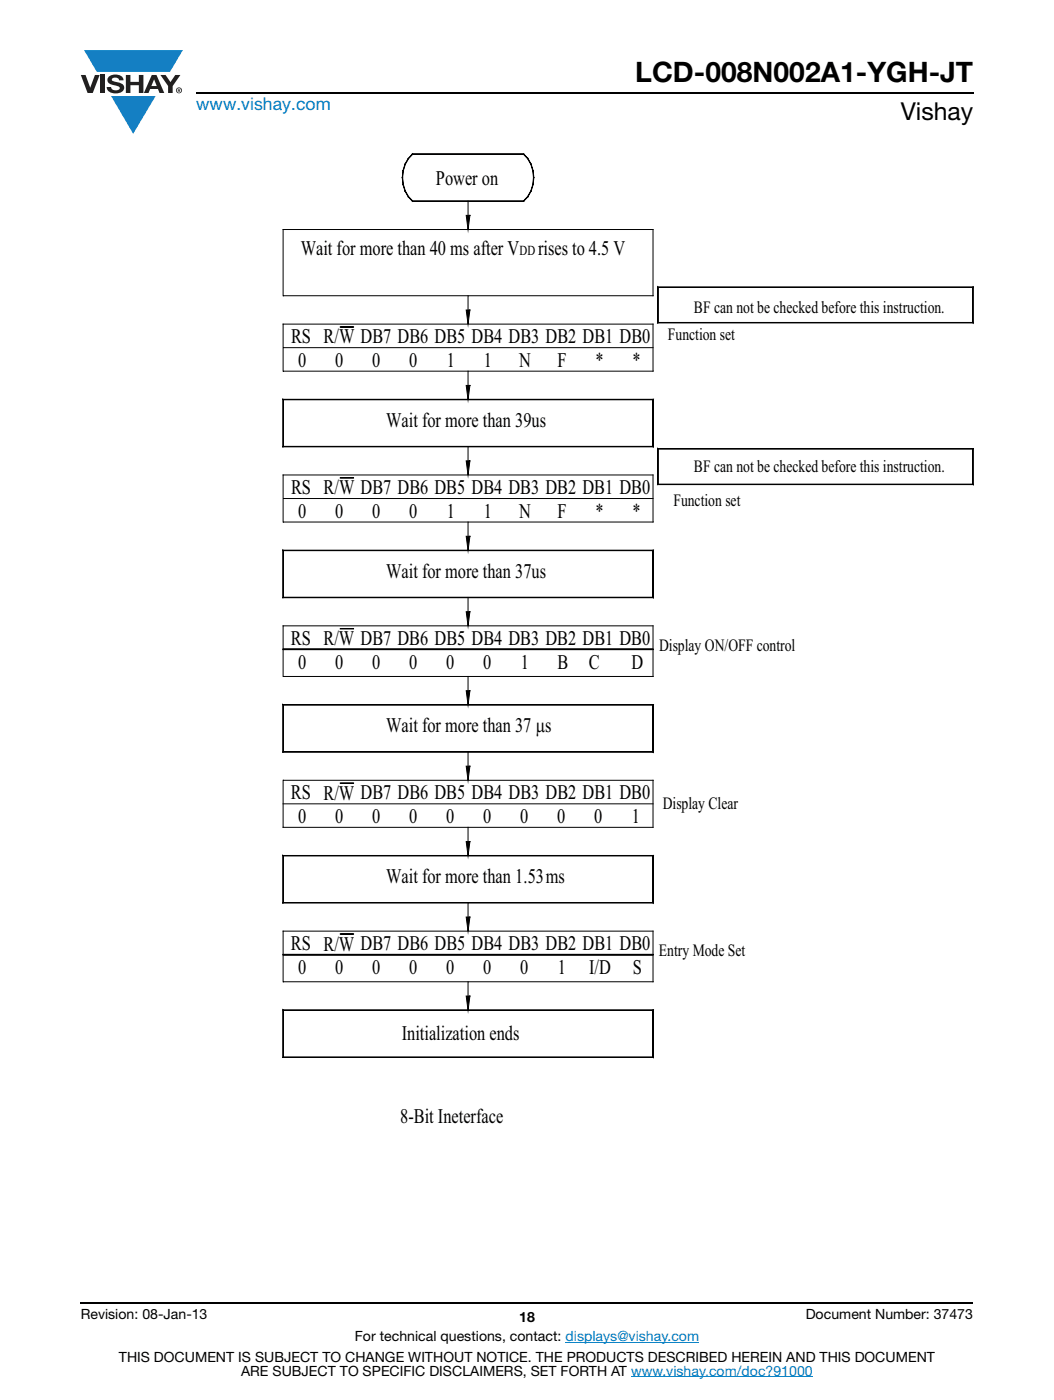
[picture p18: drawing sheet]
<svg xmlns="http://www.w3.org/2000/svg" width="210mm" height="279mm" viewBox="0 0 210 279" stroke-linecap="round" stroke-linejoin="round" font-family="sans-serif">
<defs><g id="words">
<text font-size="5.6" x="126.7" y="16.4">LCD-008N002A1-YGH-JT</text>
<text font-size="4.9" x="179.7" y="24">Vishay</text>
<g font-size="4.2">
<text x="87" y="36.9">Power on</text>
<text x="60" y="50.9">Wait for more than 40 ms after V</text>
<text x="107.3" y="50.9">rises to 4.5 V</text>
<text x="58.1" y="68.5">RS R/W DB7 DB6 DB5 DB4 DB3 DB2 DB1 DB0</text>
<text x="59.5" y="73.2">0</text>
<text x="66.9" y="73.2">0</text>
<text x="74.2" y="73.2">0</text>
<text x="81.6" y="73.2">0</text>
<text x="89.1" y="73.2">1</text>
<text x="96.5" y="73.2">1</text>
<text x="103.6" y="73.2">N</text>
<text x="111.2" y="73.2">F</text>
<text x="118.8" y="73.2">*</text>
<text x="126.2" y="73.2">*</text>
<text x="77" y="85.2">Wait for more than 39us</text>
<text x="58.1" y="98.6">RS R/W DB7 DB6 DB5 DB4 DB3 DB2 DB1 DB0</text>
<text x="59.5" y="103.3">0</text>
<text x="66.9" y="103.3">0</text>
<text x="74.2" y="103.3">0</text>
<text x="81.6" y="103.3">0</text>
<text x="89.1" y="103.3">1</text>
<text x="96.5" y="103.3">1</text>
<text x="103.6" y="103.3">N</text>
<text x="111.2" y="103.3">F</text>
<text x="118.8" y="103.3">*</text>
<text x="126.2" y="103.3">*</text>
<text x="77" y="115.3">Wait for more than 37us</text>
<text x="58" y="128.7">RS R/W DB7 DB6 DB5 DB4 DB3 DB2 DB1 DB0</text>
<text x="59.5" y="133.5">0</text>
<text x="66.9" y="133.5">0</text>
<text x="74.2" y="133.5">0</text>
<text x="81.6" y="133.5">0</text>
<text x="89" y="133.5">0</text>
<text x="96.4" y="133.5">0</text>
<text x="103.9" y="133.5">1</text>
<text x="111.2" y="133.5">B</text>
<text x="117.5" y="133.5">C</text>
<text x="126" y="133.5">D</text>
<text x="77" y="146.1">Wait for more than 37 µs</text>
<text x="58" y="159.5">RS R/W DB7 DB6 DB5 DB4 DB3 DB2 DB1 DB0</text>
<text x="59.5" y="164.3">0</text>
<text x="66.9" y="164.3">0</text>
<text x="74.2" y="164.3">0</text>
<text x="81.6" y="164.3">0</text>
<text x="89" y="164.3">0</text>
<text x="96.4" y="164.3">0</text>
<text x="103.8" y="164.3">0</text>
<text x="111.1" y="164.3">0</text>
<text x="118.5" y="164.3">0</text>
<text x="126.1" y="164.3">1</text>
<text x="77" y="176.3">Wait for more than 1.53ms</text>
<text x="58" y="189.6">RS R/W DB7 DB6 DB5 DB4 DB3 DB2 DB1 DB0</text>
<text x="59.5" y="194.4">0</text>
<text x="66.9" y="194.4">0</text>
<text x="74.2" y="194.4">0</text>
<text x="81.6" y="194.4">0</text>
<text x="89" y="194.4">0</text>
<text x="96.4" y="194.4">0</text>
<text x="103.8" y="194.4">0</text>
<text x="111.3" y="194.4">1</text>
<text x="117.5" y="194.5">I/D</text>
<text x="126.2" y="194.4">S</text>
<text x="80.1" y="207.6">Initialization ends</text>
<text x="79.8" y="224.1">8-Bit Ineterface</text>
</g>
<text font-size="3.5" fill="#007ec4" x="39.1" y="21.9">www.vishay.com</text>
<g font-size="3.5">
<text x="138.4" y="62.4">BF can not be checked before this instruction.</text>
<text x="133.2" y="67.9">Function set</text>
<text x="138.4" y="94.1">BF can not be checked before this instruction.</text>
<text x="134.3" y="100.9">Function set</text>
<text x="131.5" y="129.8">Display ON/OFF control</text>
<text x="132.2" y="161.5">Display Clear</text>
<text x="131.5" y="190.8">Entry Mode Set</text>
</g>
<g font-size="2.8">
<text x="103.6" y="50.9">DD</text>
<text x="16.1" y="263.3">Revision: 08-Jan-13</text>
<text x="103.6" y="263.8">18</text>
<text x="160.7" y="263.3">Document Number: 37473</text>
<text x="70.8" y="267.7">For technical questions, contact: displays@vishay.com</text>
<text x="23.7" y="271.7">THIS DOCUMENT IS SUBJECT TO CHANGE WITHOUT NOTICE. THE PRODUCTS DESCRIBED HEREIN AND THIS DOCUMENT</text>
<text x="48.1" y="274.6">ARE SUBJECT TO SPECIFIC DISCLAIMERS, SET FORTH AT www.vishay.com/doc?91000</text>
</g>
</g></defs>
<g fill="#147fc3">
<path d="M16.8 10h19.7l-2.6 4.3h-1.1h-13.5z"/>
<path d="M22.2 19.2h8.9l-4.5 7.5z"/>
</g>
<g fill="#231f20">
<path d="M16.1 15h1l.9 2.5 .9-2.5h1l-1.4 3.6h-1z"/>
<path d="M20 15h.9v3.6h-.9z"/>
<path d="M21.8 15.3a2.1 2.1 0 0 1 2.7 .3l.1 .4h-.8a.79 .79 0 0 0-.7-.5 .79 .79 0 0 0-.8 .4l.2 .3 1 .2a1.08 1.08 0 0 1 1.3 1 1.08 1.08 0 0 1-1.1 1.2 1.73 1.73 0 0 1-2.4-1.2h.9a.96 .96 0 0 0 .8 .6 .96 .96 0 0 0 .9-.4 1.31 1.31 0 0 0-1.2-.6 1.03 1.03 0 0 1-1.1-.6 1.03 1.03 0 0 1 .2-1.1z"/>
<path d="M25.1 15h.9v1.3h1.7v-1.3h.9v3.6h-.9v-1.6h-1.7v1.6h-.9z"/>
<path d="M32 15h1l1 1.4 1-1.4h1l-1.6 2.2v1.4h-.9v-1.4z"/>
<path d="M30.7 15.9l.6 1.3h-1.1zM30.3 15l-1.6 3.6h.9l.4-.8h1.5l.3 .8h1l-1.6-3.6z"/>
<path d="M35.3 18a.46 .46 0 0 1 .9 0 .46 .46 0 0 1-.9 0zM35.1 18a.6 .6 0 0 0 1.2 0 .6 .6 0 0 0-1.2 0z"/>
<path d="M35.6 17.8h.2v.2h-.2zM35.5 17.7v.7h.1v-.3l.4 .3-.2-.3 .2-.2-.1-.2z"/>
</g>
<path d="M39.1 18.6h155M16.1 260h178" fill="none" stroke="#000" stroke-width=".36"/>
<path d="M112.8 267.9h26.7M125.9 274.8h36.3" fill="none" stroke="#007ec4" stroke-width=".2"/>
<path d="M56.4 30.7h137.7v194.7h-137.7z" fill="#fff"/>
<g fill="none" stroke="#000" stroke-width=".2">
<path d="M80.2 35.4l.2 1.4zM80.4 34.1l-.2 1.3zM80.4 36.8l.4 1.3zM80.8 32.7l-.4 1.4zM80.8 38.1l.6 1.2zM81.4 31.6l-.5 1.2zM81.5 39.2l.8 1zM82.3 30.7l-.8 1zM82.3 30.7h22.2zM104.5 30.7l.8 1zM105.3 39.2l-.8 1zM105.3 31.6l.6 1.2z"/>
<path d="M105.9 38.1l-.6 1.2zM105.9 32.8l.5 1.3zM106.3 36.8l-.3 1.3zM106.3 34.1l.2 1.3zM106.4 35.4v1.4zM56.5 45.8h73.8v13.2h-73.8M56.5 45.8v13.2M82.3 40.1l22.2 .1h-22.2zM93 43h.7l-.3 2.8zM93.4 59v2.9M93.4 40.1v2.9M131.2 57.3h62.9z"/>
<path d="M131.2 57.3v7.1zM194.1 57.3v7.1zM56.4 79.7v9.5zM56.4 79.7h73.9zM56.5 64.7h73.8v9.4h-73.8M56.5 69.4h73.8M56.5 64.7v9.4M67.9 65.2l2.6 .1zM93 61.9h.7l-.3 2.8zM93 76.9h.7l-.3 2.8zM93.4 74.1v2.8M130.3 79.7v9.5z"/>
<path d="M131.3 64.4h62.8h-62.9zM56.5 94.8h73.8v9.4h-73.8M56.5 99.5h73.8M56.5 94.8v9.4M56.5 89.1l73.8 .1h-73.9zM67.9 95.3l2.6 .1zM93 92h.7l-.3 2.8zM93.4 89.1v2.9M131.2 89.5h62.9zM131.2 89.5v7.2zM131.3 96.6l62.8 .1h-62.9zM194.1 89.5v7.2z"/>
<path d="M56.4 109.8v9.5zM56.4 109.8h73.9zM56.5 119.2l73.8 .1h-73.9zM93 107h.7l-.3 2.8zM93.4 104.2v2.8M93.4 119.2v2.9M130.3 109.8v9.5zM56.5 129.5l73.8 .1zM56.5 124.9h73.8v10.1h-73.8M56.5 124.9v10.1M67.9 125.4l2.6 .1zM93 122.1h.7l-.3 2.8z"/>
<path d="M93 137.9h.7l-.3 2.8zM93.4 135v2.9M56.4 140.6v9.5zM56.4 140.6h73.9zM56.5 155.7v9.4M56.5 155.7h73.8v9.4h-73.8M56.5 150l73.8 .1h-73.9zM67.9 156.2l2.6 .1zM93 152.9h.7l-.3 2.8zM93.4 150.1v2.8M130.3 140.6v9.5zM56.4 170.7v9.5z"/>
<path d="M56.4 170.7h73.9zM56.5 160.4h73.8M93 168h.7l-.3 2.8zM93.4 165.1v2.9M130.3 170.7v9.5zM56.5 190.5l73.8 .1zM56.5 185.8h73.8v10.1h-73.8M56.5 185.8v10.1M56.5 180.1l73.8 .1h-73.9zM67.9 186.4h2.6zM93 198.8h.7l-.3 2.8zM93 183h.7l-.3 2.8z"/>
<path d="M93.4 180.2v2.8M93.4 195.9v2.9M56.4 201.6v9.4zM56.4 201.6h73.9zM56.5 210.9l73.8 .1h-73.9zM130.3 201.5v9.5z"/>
</g>
<path d="M93 43h.7l-.3 2.8zM93 61.9h.7l-.3 2.8zM93 76.9h.7l-.3 2.8zM93 92h.7l-.3 2.8zM93 107h.7l-.3 2.8zM93 122.1h.7l-.3 2.8zM93 137.9h.7l-.3 2.8zM93 152.9h.7l-.3 2.8zM93 168h.7l-.3 2.8zM93 198.8h.7l-.3 2.8zM93 183h.7l-.3 2.8z" fill="#000"/>
<use href="#words"/>
</svg>
